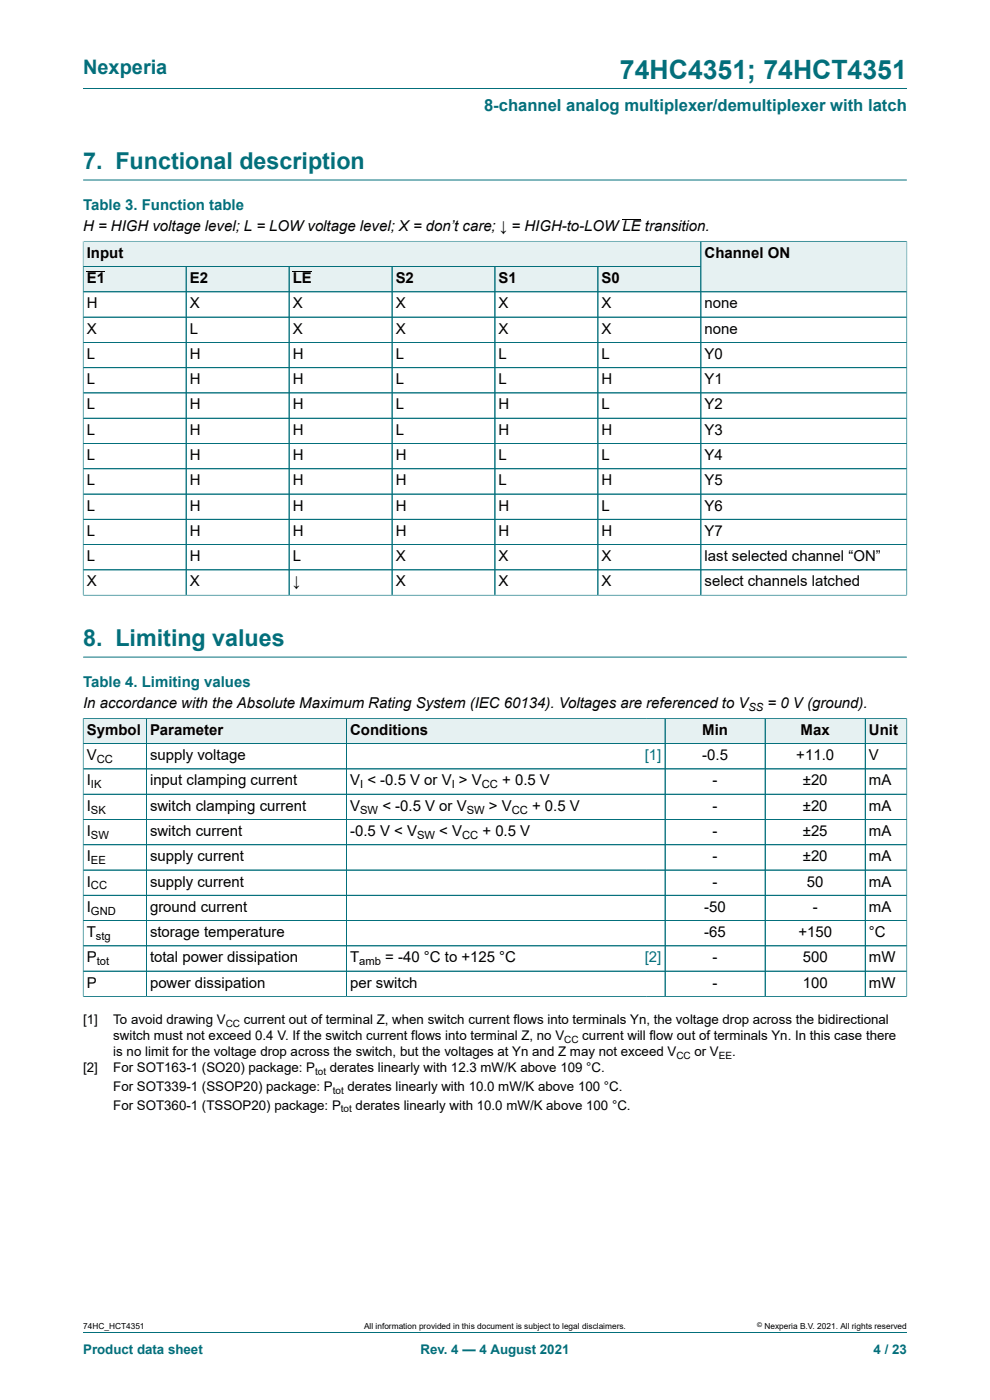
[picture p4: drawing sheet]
<svg xmlns="http://www.w3.org/2000/svg" width="210mm" height="297mm" viewBox="0 0 210 297" stroke-linecap="round" stroke-linejoin="round" font-family="sans-serif">
<defs><g id="words">
<text font-size="5.6" fill="#036f7b" x="131.5" y="16.8">74HC4351; 74HCT4351</text>
<g font-size="4.9" fill="#036f7b">
<text x="17.6" y="35.9">7. Functional description</text>
<text x="17.6" y="137.1">8. Limiting values</text>
</g>
<text font-size="4.2" fill="#036f7b" x="17.6" y="15.6">Nexperia</text>
<text font-size="3.5" fill="#036f7b" x="102.7" y="23.7">8-channel analog multiplexer/demultiplexer with latch</text>
<g font-size="3.2" fill="#036f7b">
<text x="17.6" y="44.5">Table 3. Function table</text>
<text x="17.6" y="145.7">Table 4. Limiting values</text>
</g>
<g font-size="3.2">
<text x="17.6" y="49.1">H = HIGH voltage level; L = LOW voltage level; X = don’t care; ↓ = HIGH-to-LOWLE transition.</text>
<text x="18.4" y="54.7">Input</text>
<text x="149.5" y="54.7">Channel ON</text>
<text x="18.4" y="60.1">E1</text>
<text x="18.4" y="65.4">H</text>
<text x="40.3" y="60.1">E2</text>
<text x="40.3" y="65.4">X</text>
<text x="62.1" y="60.1">LE</text>
<text x="62.1" y="65.4">X</text>
<text x="83.9" y="60.1">S2</text>
<text x="83.9" y="65.4">X</text>
<text x="105.8" y="60.1">S1</text>
<text x="105.8" y="65.4">X</text>
<text x="127.6" y="60.1">S0</text>
<text x="127.6" y="65.4">X</text>
<text x="149.5" y="65.4">none</text>
<text x="18.4" y="70.8">X</text>
<text x="40.3" y="70.8">L</text>
<text x="62.1" y="70.8">X</text>
<text x="83.9" y="70.8">X</text>
<text x="105.8" y="70.8">X</text>
<text x="127.6" y="70.8">X</text>
<text x="149.5" y="70.8">none</text>
<text x="18.4" y="76.1">L</text>
<text x="40.3" y="76.1">H</text>
<text x="62.1" y="76.1">H</text>
<text x="83.9" y="76.1">L</text>
<text x="105.8" y="76.1">L</text>
<text x="127.6" y="76.1">L</text>
<text x="149.5" y="76.1">Y0</text>
<text x="18.4" y="81.5">L</text>
<text x="40.3" y="81.5">H</text>
<text x="62.1" y="81.5">H</text>
<text x="83.9" y="81.5">L</text>
<text x="105.8" y="81.5">L</text>
<text x="127.6" y="81.5">H</text>
<text x="149.5" y="81.5">Y1</text>
<text x="18.4" y="86.9">L</text>
<text x="40.3" y="86.9">H</text>
<text x="62.1" y="86.9">H</text>
<text x="83.9" y="86.9">L</text>
<text x="105.8" y="86.9">H</text>
<text x="127.6" y="86.9">L</text>
<text x="149.5" y="86.9">Y2</text>
<text x="18.4" y="92.2">L</text>
<text x="40.3" y="92.2">H</text>
<text x="62.1" y="92.2">H</text>
<text x="83.9" y="92.2">L</text>
<text x="105.8" y="92.2">H</text>
<text x="127.6" y="92.2">H</text>
<text x="149.5" y="92.2">Y3</text>
<text x="18.4" y="97.6">L</text>
<text x="40.3" y="97.6">H</text>
<text x="62.1" y="97.6">H</text>
<text x="83.9" y="97.6">H</text>
<text x="105.8" y="97.6">L</text>
<text x="127.6" y="97.6">L</text>
<text x="149.5" y="97.6">Y4</text>
<text x="18.4" y="103">L</text>
<text x="40.3" y="103">H</text>
<text x="62.1" y="103">H</text>
<text x="83.9" y="103">H</text>
<text x="105.8" y="103">L</text>
<text x="127.6" y="103">H</text>
<text x="149.5" y="103">Y5</text>
<text x="18.4" y="108.3">L</text>
<text x="18.4" y="113.7">L</text>
<text x="40.3" y="108.3">H</text>
<text x="40.3" y="113.7">H</text>
<text x="62.1" y="108.3">H</text>
<text x="62.1" y="113.7">H</text>
<text x="83.9" y="108.3">H</text>
<text x="83.9" y="113.7">H</text>
<text x="105.8" y="108.3">H</text>
<text x="105.8" y="113.7">H</text>
<text x="127.6" y="108.3">L</text>
<text x="127.6" y="113.7">H</text>
<text x="149.5" y="108.3">Y6</text>
<text x="149.5" y="113.7">Y7</text>
<text x="18.4" y="119">L</text>
<text x="40.3" y="119">H</text>
<text x="62.1" y="119">L</text>
<text x="83.9" y="119">X</text>
<text x="105.8" y="119">X</text>
<text x="127.6" y="119">X</text>
<text x="149.5" y="119">last selected channel “ON”</text>
<text x="18.4" y="124.4">X</text>
<text x="40.3" y="124.4">X</text>
<text x="62.1" y="124.4">↓</text>
<text x="83.9" y="124.4">X</text>
<text x="105.8" y="124.4">X</text>
<text x="127.6" y="124.4">X</text>
<text x="149.5" y="124.4">select channels latched</text>
<text x="17.6" y="150.3">In accordance with the Absolute Maximum Rating System (IEC 60134). Voltages are referenced to V</text>
<text x="18.4" y="155.9">Symbol</text>
<text x="31.8" y="155.9">Parameter</text>
<text x="74.3" y="155.9">Conditions</text>
<text x="149" y="155.9">Min</text>
<text x="162.8" y="150.3">= 0 V (ground).</text>
<text x="169.8" y="155.9">Max</text>
<text x="184.3" y="155.9">Unit</text>
<text x="18.4" y="161.3">V</text>
<text x="31.8" y="161.3">supply voltage</text>
<text x="149" y="161.3">-0.5</text>
<text x="168.9" y="161.3">+11.0</text>
<text x="184.3" y="161.3">V</text>
<text x="18.4" y="166.6">I</text>
<text x="31.8" y="166.6">input clamping current</text>
<text x="74.3" y="166.6">V &lt; -0.5 V or V &gt; V</text>
<text x="106.5" y="166.6">+ 0.5 V</text>
<text x="151.2" y="166.6">-</text>
<text x="170.3" y="166.6">±20</text>
<text x="184.3" y="166.6">mA</text>
<text x="18.4" y="172">I</text>
<text x="31.8" y="172">switch clamping current</text>
<text x="74.3" y="172">V</text>
<text x="81.1" y="172">&lt; -0.5 V or V</text>
<text x="103.7" y="172">&gt; V</text>
<text x="112.9" y="172">+ 0.5 V</text>
<text x="151.2" y="172">-</text>
<text x="170.3" y="172">±20</text>
<text x="184.3" y="172">mA</text>
<text x="18.4" y="177.4">I</text>
<text x="31.8" y="177.4">switch current</text>
<text x="74.3" y="177.4">-0.5 V &lt; V</text>
<text x="93.2" y="177.4">&lt; V</text>
<text x="102.3" y="177.4">+ 0.5 V</text>
<text x="151.2" y="177.4">-</text>
<text x="170.3" y="177.4">±25</text>
<text x="184.3" y="177.4">mA</text>
<text x="18.4" y="182.7">I</text>
<text x="31.8" y="182.7">supply current</text>
<text x="151.2" y="182.7">-</text>
<text x="170.3" y="182.7">±20</text>
<text x="184.3" y="182.7">mA</text>
<text x="18.4" y="188.1">I</text>
<text x="31.8" y="188.1">supply current</text>
<text x="151.2" y="188.1">-</text>
<text x="171.2" y="188.1">50</text>
<text x="184.3" y="188.1">mA</text>
<text x="18.4" y="193.4">I</text>
<text x="31.8" y="193.4">ground current</text>
<text x="149.4" y="193.4">-50</text>
<text x="172.4" y="193.4">-</text>
<text x="184.3" y="193.4">mA</text>
<text x="18.4" y="198.8">T</text>
<text x="31.8" y="198.8">storage temperature</text>
<text x="149.4" y="198.8">-65</text>
<text x="169.4" y="198.8">+150</text>
<text x="184.3" y="198.8">°C</text>
<text x="18.4" y="204.2">P</text>
<text x="18.4" y="209.5">P</text>
<text x="31.8" y="204.2">total power dissipation</text>
<text x="31.8" y="209.5">power dissipation</text>
<text x="74.3" y="204.2">T</text>
<text x="74.3" y="209.5">per switch</text>
<text x="81.7" y="204.2">= -40 °C to +125 °C</text>
<text x="151.2" y="204.2">-</text>
<text x="151.2" y="209.5">-</text>
<text x="170.3" y="204.2">500</text>
<text x="170.3" y="209.5">100</text>
<text x="184.3" y="204.2">mW</text>
<text x="184.3" y="209.5">mW</text>
</g>
<g font-size="3.2" fill="#00f">
<text x="136.8" y="161.3">[1]</text>
<text x="136.8" y="204.2">[2]</text>
</g>
<g font-size="2.8">
<text x="17.6" y="217.3">[1]</text>
<text x="24" y="217.3">To avoid drawing V</text>
<text x="24" y="220.7">switch must not exceed 0.4 V. If the switch current flows into terminal Z, no V</text>
<text x="51.7" y="217.3">current out of terminal Z, when switch current flows into terminals Yn, the voltage drop across the bidirectional</text>
<text x="123.5" y="220.7">current will flow out of terminals Yn. In this case there</text>
<text x="17.6" y="227.5">[2]</text>
<text x="24" y="224.1">is no limit for the voltage drop across the switch, but the voltages at Yn and Z may not exceed V</text>
<text x="24" y="227.5">For SOT163-1 (SO20) package: P</text>
<text x="70" y="227.5">derates linearly with 12.3 mW/K above 109 °C.</text>
<text x="147.3" y="224.1">or V</text>
<text x="155.3" y="224.1">.</text>
<text x="24" y="231.4">For SOT339-1 (SSOP20) package: P</text>
<text x="73.7" y="231.4">derates linearly with 10.0 mW/K above 100 °C.</text>
<text x="24" y="235.4">For SOT360-1 (TSSOP20) package: P</text>
<text x="75.4" y="235.4">derates linearly with 10.0 mW/K above 100 °C.</text>
</g>
<g font-size="2.8" fill="#036f7b">
<text x="17.6" y="287.2">Product data sheet</text>
<text x="89.2" y="287.2">Rev. 4 — 4 August 2021</text>
<text x="185.3" y="287.2">4 / 23</text>
</g>
<g font-size="2.4">
<text x="158.8" y="150.9">SS</text>
<text x="20.5" y="161.9">CC</text>
<text x="19.3" y="167.2">IK</text>
<text x="76.4" y="167.2">I</text>
<text x="95.8" y="167.2">I</text>
<text x="102.2" y="167.2">CC</text>
<text x="19.3" y="172.6">SK</text>
<text x="76.4" y="172.6">SW</text>
<text x="99" y="172.6">SW</text>
<text x="108.6" y="172.6">CC</text>
<text x="19.3" y="178">SW</text>
<text x="88.5" y="178">SW</text>
<text x="98" y="178">CC</text>
<text x="19.3" y="183.3">EE</text>
<text x="19.3" y="188.7">CC</text>
<text x="19.3" y="194.1">GND</text>
<text x="20.4" y="199.4">stg</text>
<text x="20.5" y="204.8">tot</text>
<text x="76.2" y="204.8">amb</text>
</g>
<g font-size="2.1">
<text x="47.9" y="217.9">CC</text>
<text x="119.7" y="221.3">CC</text>
<text x="143.5" y="224.7">CC</text>
<text x="152.5" y="224.7">EE</text>
<text x="66.8" y="228">tot</text>
<text x="70.6" y="232">tot</text>
<text x="72.3" y="235.9">tot</text>
</g>
<g font-size="1.8">
<text x="17.6" y="282">74HC_HCT4351</text>
<text x="77.2" y="282">All information provided in this document is subject to legal disclaimers.</text>
<text x="162.2" y="282">Nexperia B.V. 2021. All rights reserved</text>
</g>
<text font-size="1.4" x="160.6" y="281.6">©</text>
</g></defs>
<path d="M17.6 18.8h174.8M17.6 38.2h174.8M17.6 51.1v5.5h131.1v-5.4h-131.1" fill="none" stroke="#036f7b" stroke-width=".21"/>
<path d="M132 46.6h3.9" fill="none" stroke="#000" stroke-width=".21"/>
<g fill="#e6f1f2">
<path d="M17.7 51.3h130.9v5.2h-130.9z"/>
<path d="M17.7 56.6h21.7v5.2h-21.7z"/>
</g>
<path d="M17.6 56.6h21.9v5.3h-21.9z" fill="none" stroke="#036f7b" stroke-width=".21"/>
<path d="M18.4 57.6h3.9" fill="none" stroke="#000" stroke-width=".21"/>
<path d="M39.5 56.6h21.7v5.2h-21.7z" fill="#e6f1f2"/>
<path d="M39.5 56.6h21.8v5.3h-21.8z" fill="none" stroke="#036f7b" stroke-width=".21"/>
<path d="M61.4 56.6h21.7v5.2h-21.7z" fill="#e6f1f2"/>
<path d="M61.3 56.6h21.9v5.3h-21.9z" fill="none" stroke="#036f7b" stroke-width=".21"/>
<path d="M62.1 57.6h4" fill="none" stroke="#000" stroke-width=".21"/>
<path d="M83.2 56.6h21.7v5.2h-21.7z" fill="#e6f1f2"/>
<path d="M83.2 56.6h21.8v5.3h-21.8z" fill="none" stroke="#036f7b" stroke-width=".21"/>
<path d="M105.1 56.6h21.7v5.2h-21.7z" fill="#e6f1f2"/>
<path d="M105 56.6h21.8v5.3h-21.8z" fill="none" stroke="#036f7b" stroke-width=".21"/>
<path d="M126.9 56.6h21.7v5.2h-21.7z" fill="#e6f1f2"/>
<path d="M192.4 51.1v10.8h-65.6v-5.3h21.9M192.4 51.2h-43.7v10.7" fill="none" stroke="#036f7b" stroke-width=".21"/>
<path d="M148.8 51.3h43.5v10.5h-43.5z" fill="#e6f1f2"/>
<g fill="none" stroke="#036f7b" stroke-width=".21">
<path d="M17.6 51.3v75M17.7 56.6h130.9M17.7 51.2h174.6M39.5 56.6v69.7M61.3 56.6v69.7M83.2 56.6v69.7M105 56.6v69.7M126.8 56.6v69.7M148.7 51.3v75M192.4 51.3v75M17.6 61.9h174.8M17.6 67.3h174.8"/>
<path d="M17.6 72.6h174.8M17.6 78h174.8M17.6 83.4h174.8M17.6 88.7h174.8M17.6 94.1h174.8M17.6 99.4h174.8M17.6 104.8h174.8M17.6 110.2h174.8M17.6 115.5h174.8M17.6 126.3h174.8M17.6 120.9h174.8M17.6 139.4h174.8"/>
</g>
<path d="M17.7 152.5h13.3v5.2h-13.3z" fill="#e6f1f2"/>
<path d="M17.6 152.3v5.5h13.4v-5.4h-13.4" fill="none" stroke="#036f7b" stroke-width=".21"/>
<path d="M31.1 152.5h42.3v5.2h-42.3z" fill="#e6f1f2"/>
<path d="M31 152.4h42.5v5.4h-42.5z" fill="none" stroke="#036f7b" stroke-width=".21"/>
<path d="M73.6 152.5h63.6v5.2h-63.6z" fill="#e6f1f2"/>
<path d="M137.2 152.4h-63.7v5.4h63.7" fill="none" stroke="#036f7b" stroke-width=".21"/>
<path d="M137.2 152.5h3.8v5.2h-3.8z" fill="#e6f1f2"/>
<path d="M137.2 152.4h3.9v5.4h-3.9" fill="none" stroke="#036f7b" stroke-width=".21"/>
<path d="M141.1 152.5h21.1v5.2h-21.1z" fill="#e6f1f2"/>
<path d="M141.1 152.4h21.2v5.4h-21.2z" fill="none" stroke="#036f7b" stroke-width=".21"/>
<path d="M162.4 152.5h21.1v5.2h-21.1z" fill="#e6f1f2"/>
<path d="M162.3 152.4h21.2v5.4h-21.2z" fill="none" stroke="#036f7b" stroke-width=".21"/>
<path d="M183.6 152.5h8.7v5.2h-8.7z" fill="#e6f1f2"/>
<g fill="none" stroke="#036f7b" stroke-width=".21">
<path d="M17.6 152.5v59M17.7 152.4h174.7M31 152.5v58.9M73.5 152.5v58.9M141.1 152.5v58.9M162.3 152.5v58.9M183.5 152.4v59M192.4 152.3v59.2M192.4 157.8h-174.8M17.6 168.5h174.8M17.6 179.2h174.8M192.4 163.1h-174.8"/>
<path d="M192.4 173.8h-174.8M17.6 195.3h174.8M192.4 184.6h-174.8M192.4 189.9h-174.8M17.6 211.4h174.8M17.6 206h174.8M192.4 200.7h-174.8M17.6 282.6h174.8"/>
</g>
<use href="#words"/>
</svg>
